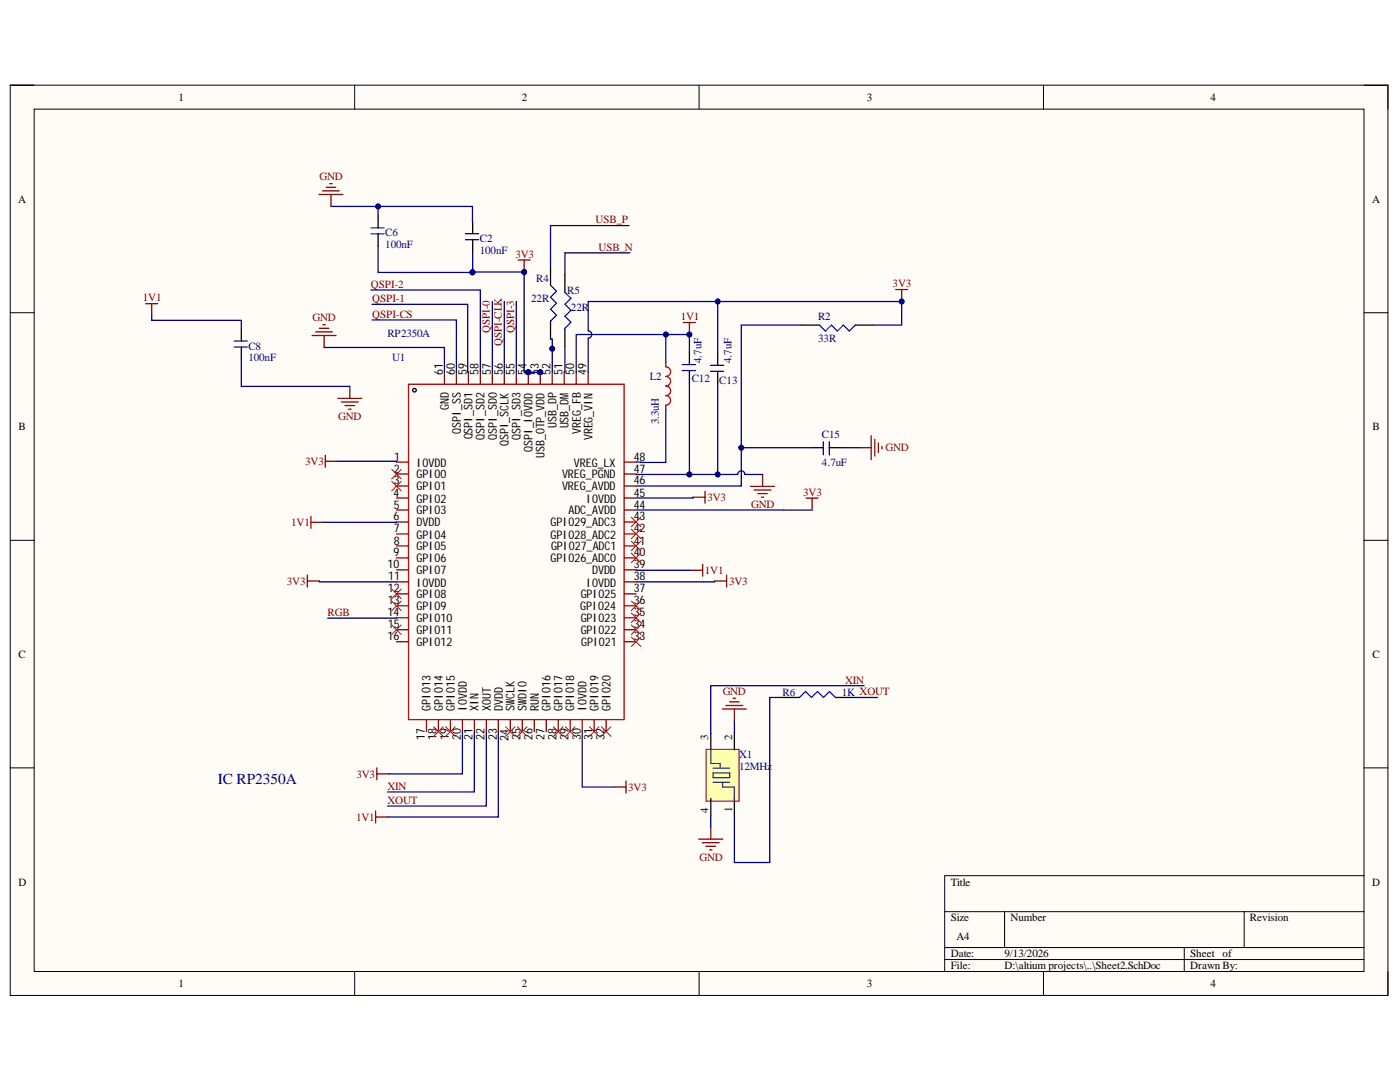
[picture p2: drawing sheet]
<svg xmlns="http://www.w3.org/2000/svg" width="279mm" height="216mm" viewBox="0 0 279 216" stroke-linecap="round" stroke-linejoin="round" font-family="sans-serif">
<defs><g id="words">
<text font-size="3" fill="#000080" x="43.5" y="156.4">IC RP2350A</text>
<g font-size="2.4">
<text x="88.4" y="74.8" transform="rotate(-90 88.4 74.8)">61</text>
<text x="90.8" y="74.8" transform="rotate(-90 90.8 74.8)">60</text>
<text x="93.1" y="74.8" transform="rotate(-90 93.1 74.8)">59</text>
<text x="95.5" y="74.8" transform="rotate(-90 95.5 74.8)">58</text>
<text x="98" y="74.8" transform="rotate(-90 98 74.8)">57</text>
<text x="100.3" y="74.8" transform="rotate(-90 100.3 74.8)">56</text>
<text x="102.7" y="74.8" transform="rotate(-90 102.7 74.8)">55</text>
<text x="105.1" y="74.8" transform="rotate(-90 105.1 74.8)">54</text>
<text x="107.5" y="74.8" transform="rotate(-90 107.5 74.8)">53</text>
<text x="109.9" y="74.8" transform="rotate(-90 109.9 74.8)">52</text>
<text x="112.3" y="74.8" transform="rotate(-90 112.3 74.8)">51</text>
<text x="114.6" y="74.8" transform="rotate(-90 114.6 74.8)">50</text>
<text x="117.1" y="74.8" transform="rotate(-90 117.1 74.8)">49</text>
<text x="89.6" y="81.9" transform="rotate(-90 89.6 81.9)">GND</text>
<text x="91.9" y="86.6" transform="rotate(-90 91.9 86.6)">QSPI_SS</text>
<text x="94.3" y="87.7" transform="rotate(-90 94.3 87.7)">QSPI_SD1</text>
<text x="96.7" y="87.8" transform="rotate(-90 96.7 87.8)">QSPI_SD2</text>
<text x="99.1" y="87.8" transform="rotate(-90 99.1 87.8)">QSPI_SD0</text>
<text x="101.5" y="89" transform="rotate(-90 101.5 89)">QSPI_SCLK</text>
<text x="103.9" y="87.8" transform="rotate(-90 103.9 87.8)">QSPI_SD3</text>
<text x="111.1" y="85.4" transform="rotate(-90 111.1 85.4)">USB_DP</text>
<text x="113.4" y="85.5" transform="rotate(-90 113.4 85.5)">USB_DM</text>
<text x="115.9" y="86.6" transform="rotate(-90 115.9 86.6)">VREG_FB</text>
<text x="118.3" y="87.9" transform="rotate(-90 118.3 87.9)">VREG_VIN</text>
<text x="78.6" y="94.3">2</text>
<text x="78.7" y="91.9">1</text>
<text x="83.2" y="93.1">IOVDD</text>
<text x="83.2" y="95.5">GPIO0</text>
<text x="106.2" y="90.2" transform="rotate(-90 106.2 90.2)">QSPI_IOVDD</text>
<text x="108.7" y="91.4" transform="rotate(-90 108.7 91.4)">USB_OTP_VDD</text>
<text x="112.2" y="95.5">VREG_PGND</text>
<text x="114.5" y="93.1">VREG_LX</text>
<text x="126.5" y="94.3">47</text>
<text x="126.5" y="91.9">48</text>
<text x="78.5" y="99.1">4</text>
<text x="78.6" y="96.7">3</text>
<text x="78.6" y="101.5">5</text>
<text x="83.2" y="97.8">GPIO1</text>
<text x="83.2" y="100.3">GPIO2</text>
<text x="112.2" y="97.8">VREG_AVDD</text>
<text x="117" y="100.3">IOVDD</text>
<text x="126.5" y="101.5">44</text>
<text x="126.5" y="99.1">45</text>
<text x="126.5" y="96.7">46</text>
<text x="78.5" y="103.8">6</text>
<text x="78.6" y="106.2">7</text>
<text x="83.2" y="102.7">GPIO3</text>
<text x="83.2" y="105">DVDD</text>
<text x="83.2" y="107.5">GPIO4</text>
<text x="109.9" y="107.5">GPIO28_ADC2</text>
<text x="109.9" y="105">GPIO29_ADC3</text>
<text x="113.4" y="102.7">ADC_AVDD</text>
<text x="126.5" y="106.2">42</text>
<text x="126.5" y="103.8">43</text>
<text x="77.3" y="113.4">10</text>
<text x="78.5" y="111">9</text>
<text x="78.6" y="108.7">8</text>
<text x="83.2" y="109.8">GPIO5</text>
<text x="83.2" y="112.2">GPIO6</text>
<text x="109.9" y="112.2">GPIO26_ADC0</text>
<text x="110" y="109.8">GPIO27_ADC1</text>
<text x="126.5" y="113.4">39</text>
<text x="126.5" y="111">40</text>
<text x="126.5" y="108.7">41</text>
<text x="77.4" y="118.2">12</text>
<text x="77.5" y="115.8">11</text>
<text x="83.2" y="114.6">GPIO7</text>
<text x="83.2" y="117">IOVDD</text>
<text x="83.2" y="119.4">GPIO8</text>
<text x="115.9" y="119.4">GPIO25</text>
<text x="117" y="117">IOVDD</text>
<text x="118.2" y="114.6">DVDD</text>
<text x="126.5" y="118.2">37</text>
<text x="126.5" y="115.8">38</text>
<text x="77.3" y="123">14</text>
<text x="77.4" y="120.6">13</text>
<text x="77.4" y="125.4">15</text>
<text x="83.2" y="121.8">GPIO9</text>
<text x="83.2" y="124.1">GPIO10</text>
<text x="115.8" y="121.8">GPIO24</text>
<text x="115.9" y="124.1">GPIO23</text>
<text x="126.5" y="125.4">34</text>
<text x="126.5" y="123">35</text>
<text x="126.5" y="120.6">36</text>
<text x="77.3" y="127.8">16</text>
<text x="83.2" y="126.6">GPIO11</text>
<text x="83.2" y="129">GPIO12</text>
<text x="115.9" y="126.6">GPIO22</text>
<text x="116" y="129">GPIO21</text>
<text x="126.5" y="127.8">33</text>
<text x="85.9" y="141.9" transform="rotate(-90 85.9 141.9)">GPIO13</text>
<text x="88.4" y="141.9" transform="rotate(-90 88.4 141.9)">GPIO14</text>
<text x="90.8" y="141.9" transform="rotate(-90 90.8 141.9)">GPIO15</text>
<text x="93.1" y="141.9" transform="rotate(-90 93.1 141.9)">IOVDD</text>
<text x="95.5" y="141.9" transform="rotate(-90 95.5 141.9)">XIN</text>
<text x="98" y="141.9" transform="rotate(-90 98 141.9)">XOUT</text>
<text x="100.3" y="141.9" transform="rotate(-90 100.3 141.9)">DVDD</text>
<text x="102.7" y="141.9" transform="rotate(-90 102.7 141.9)">SWCLK</text>
<text x="105.1" y="141.9" transform="rotate(-90 105.1 141.9)">SWDIO</text>
<text x="107.5" y="141.9" transform="rotate(-90 107.5 141.9)">RUN</text>
<text x="109.9" y="141.9" transform="rotate(-90 109.9 141.9)">GPIO16</text>
<text x="112.3" y="141.9" transform="rotate(-90 112.3 141.9)">GPIO17</text>
<text x="114.6" y="141.9" transform="rotate(-90 114.6 141.9)">GPIO18</text>
<text x="117.1" y="141.9" transform="rotate(-90 117.1 141.9)">IOVDD</text>
<text x="119.4" y="141.9" transform="rotate(-90 119.4 141.9)">GPIO19</text>
<text x="121.8" y="141.9" transform="rotate(-90 121.8 141.9)">GPIO20</text>
<text x="84.8" y="147.7" transform="rotate(-90 84.8 147.7)">17</text>
<text x="87.1" y="147.7" transform="rotate(-90 87.1 147.7)">18</text>
<text x="89.6" y="147.7" transform="rotate(-90 89.6 147.7)">19</text>
<text x="91.9" y="147.7" transform="rotate(-90 91.9 147.7)">20</text>
<text x="94.3" y="147.6" transform="rotate(-90 94.3 147.6)">21</text>
<text x="96.7" y="147.7" transform="rotate(-90 96.7 147.7)">22</text>
<text x="99.1" y="147.7" transform="rotate(-90 99.1 147.7)">23</text>
<text x="101.5" y="147.8" transform="rotate(-90 101.5 147.8)">24</text>
<text x="103.9" y="147.7" transform="rotate(-90 103.9 147.7)">25</text>
<text x="106.2" y="147.7" transform="rotate(-90 106.2 147.7)">26</text>
<text x="108.7" y="147.7" transform="rotate(-90 108.7 147.7)">27</text>
<text x="111.1" y="147.7" transform="rotate(-90 111.1 147.7)">28</text>
<text x="113.4" y="147.7" transform="rotate(-90 113.4 147.7)">29</text>
<text x="115.9" y="147.7" transform="rotate(-90 115.9 147.7)">30</text>
<text x="118.3" y="147.6" transform="rotate(-90 118.3 147.6)">31</text>
<text x="120.6" y="147.7" transform="rotate(-90 120.6 147.7)">32</text>
</g>
<g font-size="2.2">
<text x="35.6" y="20.1">1</text>
<text x="104.1" y="20.1">2</text>
<text x="173" y="20.1">3</text>
<text x="241.6" y="20.1">4</text>
<text x="3.6" y="40.4">A</text>
<text x="273.8" y="40.4">A</text>
<text x="3.7" y="85.8">B</text>
<text x="273.9" y="85.8">B</text>
<text x="3.7" y="131.3">C</text>
<text x="273.9" y="131.3">C</text>
<text x="141.4" y="147.7" transform="rotate(-90 141.4 147.7)">3</text>
<text x="146.1" y="147.7" transform="rotate(-90 146.1 147.7)">2</text>
<text x="141.4" y="162.2" transform="rotate(-90 141.4 162.2)">4</text>
<text x="146.1" y="162" transform="rotate(-90 146.1 162)">1</text>
<text x="3.7" y="176.7">D</text>
<text x="189.7" y="176.7">Title</text>
<text x="273.8" y="176.7">D</text>
<text x="189.7" y="183.8">Size</text>
<text x="201.7" y="183.8">Number</text>
<text x="249.5" y="183.8">Revision</text>
<text x="189.7" y="191">Date:</text>
<text x="190.9" y="187.5">A4</text>
<text x="200.5" y="191">9/13/2026</text>
<text x="237.5" y="191">Sheet of</text>
<text x="35.6" y="197">1</text>
<text x="104.1" y="197">2</text>
<text x="173" y="197">3</text>
<text x="189.7" y="193.4">File:</text>
<text x="200.5" y="193.4">D:\altium projects\..\Sheet2.SchDoc</text>
<text x="237.5" y="193.4">Drawn By:</text>
<text x="241.6" y="197">4</text>
</g>
<g font-size="2.2" fill="#800000">
<text x="63.8" y="35.9">GND</text>
<text x="118.8" y="44.6">USB_P</text>
<text x="102.9" y="51.4">3V3</text>
<text x="119.4" y="50.1">USB_N</text>
<text x="74" y="57.4">QSPI-2</text>
<text x="178.1" y="57.3">3V3</text>
<text x="28.5" y="60.1">1V1</text>
<text x="62.3" y="64.1">GND</text>
<text x="74.3" y="63.4">QSPI-CS</text>
<text x="74.3" y="60.3">QSPI-1</text>
<text x="135.9" y="63.9">1V1</text>
<text x="97.8" y="66.5" transform="rotate(-90 97.8 66.5)">QSPI-0</text>
<text x="100.2" y="69.1" transform="rotate(-90 100.2 69.1)">QSPI-CLK</text>
<text x="102.6" y="66.5" transform="rotate(-90 102.6 66.5)">QSPI-3</text>
<text x="67.5" y="83.8">GND</text>
<text x="60.9" y="92.8">3V3</text>
<text x="176.7" y="90.1">GND</text>
<text x="141.2" y="99.9">3V3</text>
<text x="149.9" y="101.4">GND</text>
<text x="160.3" y="98.9">3V3</text>
<text x="58.1" y="105">1V1</text>
<text x="57.3" y="116.7">3V3</text>
<text x="140.7" y="114.6">1V1</text>
<text x="145.5" y="116.7">3V3</text>
<text x="65.4" y="123">RGB</text>
<text x="168.7" y="136.4">XIN</text>
<text x="144.2" y="138.7">GND</text>
<text x="71.1" y="155.2">3V3</text>
<text x="77.3" y="157.6">XIN</text>
<text x="77.3" y="160.4">XOUT</text>
<text x="125.4" y="157.8">3V3</text>
<text x="71.1" y="163.8">1V1</text>
<text x="139.6" y="171.8">GND</text>
</g>
<g font-size="2.2" fill="#000080">
<text x="76.9" y="47.2">C6</text>
<text x="76.9" y="49.6">100nF</text>
<text x="95.8" y="48.4">C2</text>
<text x="95.8" y="50.7">100nF</text>
<text x="107" y="56.2">R4</text>
<text x="113.2" y="58.6">R5</text>
<text x="106" y="60.3">22R</text>
<text x="113.9" y="62">22R</text>
<text x="163.3" y="63.8">R2</text>
<text x="49.6" y="69.8">C8</text>
<text x="77.3" y="67.2">RP2350A</text>
<text x="78.2" y="72">U1</text>
<text x="163.3" y="68.2">33R</text>
<text x="49.6" y="72.1">100nF</text>
<text x="129.7" y="75.9">L2</text>
<text x="138.1" y="76.3">C12</text>
<text x="140" y="72.5" transform="rotate(-90 140 72.5)">4.7uF</text>
<text x="143.5" y="76.5">C13</text>
<text x="146" y="72.5" transform="rotate(-90 146 72.5)">4.7uF</text>
<text x="131.5" y="84.6" transform="rotate(-90 131.5 84.6)">3.3uH</text>
<text x="164" y="87.4">C15</text>
<text x="164" y="92.9">4.7uF</text>
<text x="156.2" y="138.9">R6</text>
<text x="168" y="138.9">1K XOUT</text>
<text x="147.5" y="151.3">X1</text>
<text x="147.5" y="153.6">12MHz</text>
</g>
</g></defs>
<path d="M2 17h275v181.6h-275z" fill-rule="evenodd" fill="#fffcf8"/>
<path d="M2 17h275v181.6h-275z" fill="none" stroke="#000" stroke-width=".2"/>
<path d="M6.8 21.8h265.4v172.1h-265.4z" fill-rule="evenodd" fill="#fffcf8"/>
<g fill="none" stroke="#000" stroke-width=".2">
<path d="M2 17h4.8M70.8 17v4.8M139.5 17v4.8M208.3 17v4.8M272.2 17h4.8v4.8M6.8 21.8h265.4v172.1h-265.4zM2 62.4h4.8M272.2 62.4h4.8M2 107.8h4.8M272.2 107.8h4.8M2 153.2h4.8M272.2 153.2h4.8"/>
<path d="M272.2 174.7h-83.7v19.2M70.8 193.9v4.7M139.5 193.9v4.7M188.5 181.9h83.7M188.5 189.1h83.7M188.5 191.5h83.7M200.5 181.9v7.2M208.3 193.9v4.7M236.3 189.1v4.8M248.3 181.9v7.2M277 193.9v4.7"/>
</g>
<circle cx="107.8" cy="74.3" r=".48" fill="#000080"/>
<circle cx="107.8" cy="74.3" r=".48" fill="none" stroke="#000080" stroke-width=".2"/>
<circle cx="105.4" cy="74.3" r=".48" fill="#000080"/>
<circle cx="105.4" cy="74.3" r=".48" fill="none" stroke="#000080" stroke-width=".2"/>
<path d="M81.5 76.7h43.1v66.9h-43.1z" fill="none" stroke="#a00000" stroke-width=".25"/>
<circle cx="82.7" cy="77.9" r=".36" fill="none" stroke="#000" stroke-width=".25"/>
<g fill="none" stroke="#800" stroke-width=".25">
<path d="M107.8 74.3v2.4M110.2 74.3v2.4M112.6 74.3v2.4M115 74.3v2.4M117.4 74.3v2.4M79.1 92.2h2.4M79.1 94.6h2.4M79.1 97h2.4M79.1 99.4h2.4M124.6 92.2h2.3M124.6 94.6h2.3M124.6 97h2.3"/>
<path d="M124.6 99.4h2.3M79.1 101.8h2.4M79.1 104.2h2.4M79.1 106.5h2.4M79.1 108.9h2.4M79.1 111.3h2.4M79.1 113.7h2.4M79.1 116.1h2.4M79.1 118.5h2.4M124.6 101.8h2.3M124.6 104.2h2.3M124.6 106.5h2.3"/>
<path d="M124.6 108.9h2.3M124.6 111.3h2.3M124.6 113.7h2.3M124.6 116.1h2.3M124.6 118.5h2.3M79.1 120.9h2.4M79.1 123.3h2.4M79.1 125.7h2.4M79.1 128.1h2.4M124.6 120.9h2.3M124.6 123.3h2.3M124.6 125.7h2.3"/>
<path d="M124.6 128.1h2.3M85.1 143.6v2.4M87.5 143.6v2.4M89.9 143.6v2.4M92.3 143.6v2.4M94.7 143.6v2.4M97.1 143.6v2.4M99.5 143.6v2.4M101.8 143.6v2.4M104.2 143.6v2.4M106.6 143.6v2.4M109 143.6v2.4"/>
<path d="M111.4 143.6v2.4M113.8 143.6v2.4M116.2 143.6v2.4M118.6 143.6v2.4M121 143.6v2.4"/>
</g>
<circle cx="107.8" cy="74.3" r=".48" fill="#000080"/>
<circle cx="107.8" cy="74.3" r=".48" fill="none" stroke="#000080" stroke-width=".2"/>
<path d="M105.4 74.3v2.4" fill="none" stroke="#800" stroke-width=".25"/>
<circle cx="105.4" cy="74.3" r=".48" fill="#000080"/>
<circle cx="105.4" cy="74.3" r=".48" fill="none" stroke="#000080" stroke-width=".2"/>
<path d="M88.7 74.3v2.4M91.1 74.3v2.4M93.5 74.3v2.4M95.9 74.3v2.4M98.3 74.3v2.4M100.6 74.3v2.4M103 74.3v2.4" fill="none" stroke="#800" stroke-width=".25"/>
<path d="M103.4 51.9h2.4M104.6 51.9v2.4M29.1 60.6h2.4M30.3 60.6v2.4M67.4 79.5h4.8M69.8 77.1v2.4M68.1 80.2h3.4M68.9 80.9h1.9M69.6 81.6h.5" fill="none" stroke="#800000" stroke-width=".25"/>
<circle cx="104.6" cy="54.3" r=".48" fill="#000080"/>
<circle cx="104.6" cy="54.3" r=".48" fill="none" stroke="#000080" stroke-width=".2"/>
<path d="M132.9 72.2v1M132.9 80.8v1" fill="none" stroke="#800" stroke-width=".25"/>
<path d="M132.9 73.2a.95 .95 0 0 1 .9 1 .95 .95 0 0 1-.9 .9 .96 .96 0 0 1 .9 1 .96 .96 0 0 1-.9 .9 .96 .96 0 0 1 .9 1 .96 .96 0 0 1-.9 .9 .96 .96 0 0 1 .9 1 .96 .96 0 0 1-.9 .9" fill="none" stroke="#a00000" stroke-width=".25"/>
<path d="M136.4 64.4h2.4M137.6 64.4v2.3M149.8 97.1h4.8M150.5 97.8h3.4M151.2 98.5h1.9M151.9 99.2h.5M152.2 94.7v2.4" fill="none" stroke="#800000" stroke-width=".25"/>
<circle cx="137.6" cy="66.7" r=".48" fill="#000080"/>
<circle cx="137.6" cy="66.7" r=".48" fill="none" stroke="#000080" stroke-width=".2"/>
<path d="M178.8 57.8h2.3M179.9 57.8v2.4M171.5 89.3h2.4M173.9 86.9v4.8M174.6 87.7v3.3M175.3 88.4v1.9M176 89.1v.5" fill="none" stroke="#800000" stroke-width=".25"/>
<circle cx="179.9" cy="60.2" r=".48" fill="#000080"/>
<circle cx="179.9" cy="60.2" r=".48" fill="none" stroke="#000080" stroke-width=".2"/>
<g fill="none" stroke="#800000" stroke-width=".25">
<path d="M63.7 38.8h4.7M64.4 38.1h3.3M65.1 37.4h1.9M65.8 36.7h.5M66 38.8v2.4M64.9 90.8v2.4M64.9 92h2.4M138.3 99.2h2.4M140.7 98v2.4M61.3 115.9h2.4M61.3 114.7v2.4M62.1 103v2.4"/>
<path d="M62.1 104.2h2.3M137.8 113.8h2.4M140.2 112.6v2.4M142.6 115.9h2.4M145 114.7v2.4M75.2 153.2v2.4M75.2 154.4h2.4M122.5 157h2.4M124.9 155.9v2.3M75 161.8v2.4M75 163h2.4"/>
</g>
<g fill="none" stroke="#f00" stroke-width=".2">
<path d="M78.2 93.6l1.9 1.9M78.2 96l1.9 1.9M80.1 93.6l-1.9 1.9M80.1 96l-1.9 1.9M78.2 117.5l1.9 1.9M78.2 119.9l1.9 1.9M80.1 117.5l-1.9 1.9M80.1 119.9l-1.9 1.9M126 119.9l1.9 1.9M126 110.4l1.9 1.9M126 108l1.9 1.9M126 103.2l1.9 1.9"/>
<path d="M126 105.6l1.9 1.9M127.9 105.6l-1.9 1.9M127.9 108l-1.9 1.9M127.9 119.9l-1.9 1.9M127.9 110.4l-1.9 1.9M127.9 103.2l-1.9 1.9M78.2 124.7l1.9 1.9M80.1 124.7l-1.9 1.9M126 127.1l1.9 1.9M126 124.7l1.9 1.9M126 122.3l1.9 1.9M127.9 122.3l-1.9 1.9"/>
<path d="M127.9 127.1l-1.9 1.9M127.9 124.7l-1.9 1.9M86.5 145l2 1.9M88.5 145l-2 1.9M88.9 145l1.9 1.9M90.8 145l-1.9 1.9M100.9 145l1.9 1.9M102.8 145l-1.9 1.9M103.3 145l1.9 1.9M105.2 145l-1.9 1.9M110.5 145l1.9 1.9M112.4 145l-1.9 1.9"/>
<path d="M112.8 145l2 1.9M114.8 145l-2 1.9M117.6 145l1.9 1.9M119.5 145l-1.9 1.9M120 145l1.9 1.9M121.9 145l-1.9 1.9"/>
</g>
<path d="M74 45.5h2.7M74 46.7h2.7M46.7 68h2.7M46.7 69.2h2.7M136.1 72.8h2.7M136.1 73.9h2.7M141.8 72.9h2.6M141.8 74.1h2.6M163.5 64.9l1.2 1.2 1.2-1.2 1.2 1.2 1.2-1.2 1.2 1.2 1.2-1.2M164.3 88.1v2.7M165.5 88.1v2.7" fill="none" stroke="#00f" stroke-width=".25"/>
<path d="M75.5 43.1v2.4M75.5 46.7v2.4M48.2 65.7v2.3M48.2 69.2v2.4M137.6 70.4v2.4M137.6 73.9v2.4M143.2 70.5v2.4M143.2 74.1v2.4M159.9 64.9h3.6M170.7 64.9h3.6M161.9 89.3h2.4M165.5 89.3h2.4" fill="none" stroke="#000" stroke-width=".25"/>
<path d="M140.9 149.5h6.6v10.4h-6.6z" fill-rule="evenodd" fill="#ffffb0"/>
<path d="M140.9 149.5h6.6v10.4h-6.6z" fill="none" stroke="#800000" stroke-width=".2"/>
<path d="M94.3 44.2v2.4M94.3 47.8v2.4M109.9 53.3v3.6M112.7 54.8v3.5M109.9 64.1v3.6M112.7 65.5v3.6M156 139.2h3.6M166.7 139.2h3.6M141.9 146.2v3.4M141.9 159.3v3.4M146.6 146.2v3.4M146.6 159.3v3.4" fill="none" stroke="#000" stroke-width=".25"/>
<path d="M141.9 149.5v2.8h1.8v1M142.3 154.2h3.3v1h-3.3zM142.3 153.3h3.3M142.3 156.1h3.3M144.2 156.1v.9h2.4v2.9" fill="none" stroke="#1c4587" stroke-width=".25"/>
<g fill="none" stroke="#800000" stroke-width=".25">
<path d="M62.3 66.9h4.8M63 66.2h3.4M63.7 65.5h1.9M64.4 64.8h.5M64.7 66.9v2.4M160.9 99.4h2.4M162.1 99.4v2.4M146.3 139.3h.5M144.2 141.5h4.8M144.9 140.8h3.3M145.6 140.1h1.9M146.6 141.5v2.4"/>
<path d="M139.5 167.4h4.7M140.2 168.2h3.3M140.9 168.9h1.9M141.6 169.6h.5M141.9 165v2.4"/>
</g>
<path d="M92.9 46.6h2.6M92.9 47.8h2.6M109.9 56.9l1.2 1.2-1.2 1.2 1.2 1.2-1.2 1.2 1.2 1.2-1.2 1.2M112.7 58.3l1.2 1.2-1.2 1.2 1.2 1.2-1.2 1.2 1.2 1.2-1.2 1.2M159.6 139.2l1.2-1.2 1.2 1.2 1.1-1.2 1.2 1.2 1.2-1.2 1.2 1.2" fill="none" stroke="#00f" stroke-width=".25"/>
<path d="M75.5 41.2v1.9M125.7 50.5h-13v4.3" fill="none" stroke="#000080" stroke-width=".25"/>
<circle cx="75.5" cy="41.2" r=".48" fill="#000080"/>
<circle cx="75.5" cy="41.2" r=".48" fill="none" stroke="#000080" stroke-width=".2"/>
<path d="M159.9 64.9h-12v32.1h-21M67.3 92h11.8v.2M138.3 99.2v.2h-11.4M126.9 113.7l10.9 .1M142.6 115.9v.2h-15.7M92.3 146v8.4h-14.7M99.5 146v17h-22.1M116.2 146v11h6.3" fill="none" stroke="#000080" stroke-width=".25"/>
<circle cx="147.9" cy="89.3" r=".48" fill="#000080"/>
<circle cx="147.9" cy="89.3" r=".48" fill="none" stroke="#000080" stroke-width=".2"/>
<path d="M137.6 70.4v-3.7h-22.6v7.6" fill="none" stroke="#000080" stroke-width=".25"/>
<circle cx="132.9" cy="66.7" r=".48" fill="#000080"/>
<circle cx="132.9" cy="66.7" r=".48" fill="none" stroke="#000080" stroke-width=".2"/>
<circle cx="137.6" cy="66.7" r=".48" fill="#000080"/>
<circle cx="137.6" cy="66.7" r=".48" fill="none" stroke="#000080" stroke-width=".2"/>
<path d="M143.2 60.2h-25.8v5.8a.72 .72 0 0 1 .7 .7 .72 .72 0 0 1-.7 .8v6.8" fill="none" stroke="#000080" stroke-width=".25"/>
<circle cx="143.2" cy="60.2" r=".48" fill="#000080"/>
<circle cx="143.2" cy="60.2" r=".48" fill="none" stroke="#000080" stroke-width=".2"/>
<path d="M74 57.9h21.9v16.4M74.2 60.7h19.1v13.6h.2M74.2 63.8h16.9v10.5M98.3 60.2v14.1M100.6 60.2v14.1M103 60.2v14.1M112.7 69.1v5.2h-.1M147.9 89.3h14M94.7 146v12h-17.4M97.1 146v14.8h-19.8" fill="none" stroke="#000080" stroke-width=".25"/>
<circle cx="147.9" cy="89.3" r=".48" fill="#000080"/>
<circle cx="147.9" cy="89.3" r=".48" fill="none" stroke="#000080" stroke-width=".2"/>
<path d="M174.3 64.9h5.6v-4.7h-36.7v10.3" fill="none" stroke="#000080" stroke-width=".25"/>
<circle cx="143.2" cy="60.2" r=".48" fill="#000080"/>
<circle cx="143.2" cy="60.2" r=".48" fill="none" stroke="#000080" stroke-width=".2"/>
<circle cx="179.9" cy="60.2" r=".48" fill="#000080"/>
<circle cx="179.9" cy="60.2" r=".48" fill="none" stroke="#000080" stroke-width=".2"/>
<path d="M132.9 66.7v5.5M79.1 104.2h-14.7" fill="none" stroke="#000080" stroke-width=".25"/>
<circle cx="132.9" cy="66.7" r=".48" fill="#000080"/>
<circle cx="132.9" cy="66.7" r=".48" fill="none" stroke="#000080" stroke-width=".2"/>
<path d="M66 41.2h28.3v.1M30.3 63v.9h17.9v1.8M48.2 71.6v5.5h21.6M132.9 81.8v10.5l-6-.1M167.9 89.3h3.6M126.9 101.8h29.5M79.1 123.3h-13.7M156 139.2h-2.4v32.9h-7v-9.4M170.3 139.2h4.8M172.4 136.8h-30.5v9.4M146.6 143.9v2.3M141.9 162.7v2.3" fill="none" stroke="#000080" stroke-width=".25"/>
<circle cx="75.5" cy="41.2" r=".48" fill="#000080"/>
<circle cx="75.5" cy="41.2" r=".48" fill="none" stroke="#000080" stroke-width=".2"/>
<path d="M125.5 45h-15.6v8.3M109.9 67.7h.3l.1 1.9" fill="none" stroke="#000080" stroke-width=".25"/>
<circle cx="110.2" cy="69.6" r=".48" fill="#000080"/>
<circle cx="110.2" cy="69.6" r=".48" fill="none" stroke="#000080" stroke-width=".2"/>
<path d="M110.2 69.6v4.7" fill="none" stroke="#000080" stroke-width=".25"/>
<circle cx="110.2" cy="69.6" r=".48" fill="#000080"/>
<circle cx="110.2" cy="69.6" r=".48" fill="none" stroke="#000080" stroke-width=".2"/>
<path d="M104.6 53.8v20.5h3.2v-.3" fill="none" stroke="#000080" stroke-width=".25"/>
<circle cx="107.8" cy="74.3" r=".48" fill="#000080"/>
<circle cx="107.8" cy="74.3" r=".48" fill="none" stroke="#000080" stroke-width=".2"/>
<circle cx="105.4" cy="74.3" r=".48" fill="#000080"/>
<circle cx="105.4" cy="74.3" r=".48" fill="none" stroke="#000080" stroke-width=".2"/>
<circle cx="104.6" cy="54.3" r=".48" fill="#000080"/>
<circle cx="104.6" cy="54.3" r=".48" fill="none" stroke="#000080" stroke-width=".2"/>
<path d="M137.6 76.3v18.4M63.7 115.9v.2h15.4" fill="none" stroke="#000080" stroke-width=".25"/>
<circle cx="137.6" cy="94.7" r=".48" fill="#000080"/>
<circle cx="137.6" cy="94.7" r=".48" fill="none" stroke="#000080" stroke-width=".2"/>
<path d="M126.9 94.6l20.3 .1a.72 .72 0 0 1 .7-.7 .72 .72 0 0 1 .8 .7h3.5" fill="none" stroke="#000080" stroke-width=".25"/>
<circle cx="137.6" cy="94.7" r=".48" fill="#000080"/>
<circle cx="137.6" cy="94.7" r=".48" fill="none" stroke="#000080" stroke-width=".2"/>
<circle cx="143.2" cy="94.7" r=".48" fill="#000080"/>
<circle cx="143.2" cy="94.7" r=".48" fill="none" stroke="#000080" stroke-width=".2"/>
<path d="M143.2 76.5v18.2" fill="none" stroke="#000080" stroke-width=".25"/>
<circle cx="143.2" cy="94.7" r=".48" fill="#000080"/>
<circle cx="143.2" cy="94.7" r=".48" fill="none" stroke="#000080" stroke-width=".2"/>
<path d="M94.3 41.3v2.9M94.3 50.2v4.2" fill="none" stroke="#000080" stroke-width=".25"/>
<circle cx="94.3" cy="54.4" r=".48" fill="#000080"/>
<circle cx="94.3" cy="54.4" r=".48" fill="none" stroke="#000080" stroke-width=".2"/>
<path d="M75.5 49.1v5.3l29.1-.1" fill="none" stroke="#000080" stroke-width=".25"/>
<circle cx="94.3" cy="54.4" r=".48" fill="#000080"/>
<circle cx="94.3" cy="54.4" r=".48" fill="none" stroke="#000080" stroke-width=".2"/>
<circle cx="94.3" cy="54.3" r=".48" fill="#000080"/>
<circle cx="94.3" cy="54.3" r=".48" fill="none" stroke="#000080" stroke-width=".2"/>
<circle cx="104.6" cy="54.3" r=".48" fill="#000080"/>
<circle cx="104.6" cy="54.3" r=".48" fill="none" stroke="#000080" stroke-width=".2"/>
<path d="M64.7 69.3h24v5M156.4 101.8h5.7" fill="none" stroke="#000080" stroke-width=".25"/>
<use href="#words"/>
</svg>
